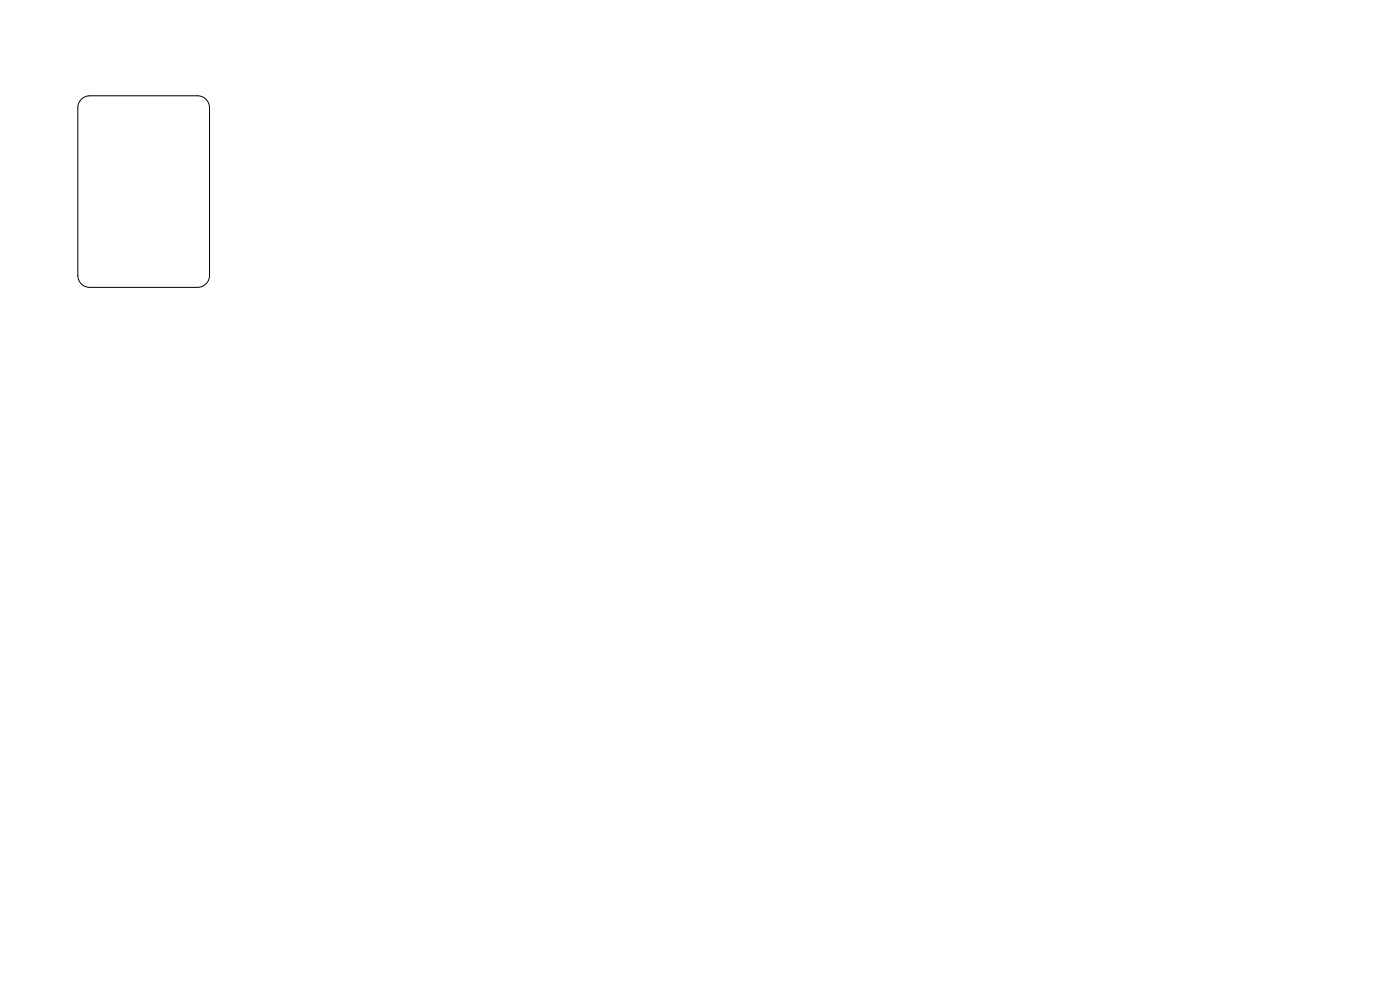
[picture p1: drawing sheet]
<svg xmlns="http://www.w3.org/2000/svg" width="297mm" height="210mm" viewBox="0 0 297 210" stroke-linecap="round" stroke-linejoin="round" font-family="sans-serif">
<path d="M17.2 21.1l.8-.5 .9-.3h23a2.54 2.54 0 0 1 2.5 2.6v35.5a2.54 2.54 0 0 1-2.5 2.6h-22.9a2.54 2.54 0 0 1-2.5-2.6v-35.5l.2-1z" fill="none" stroke="#000" stroke-width=".21"/>
</svg>
